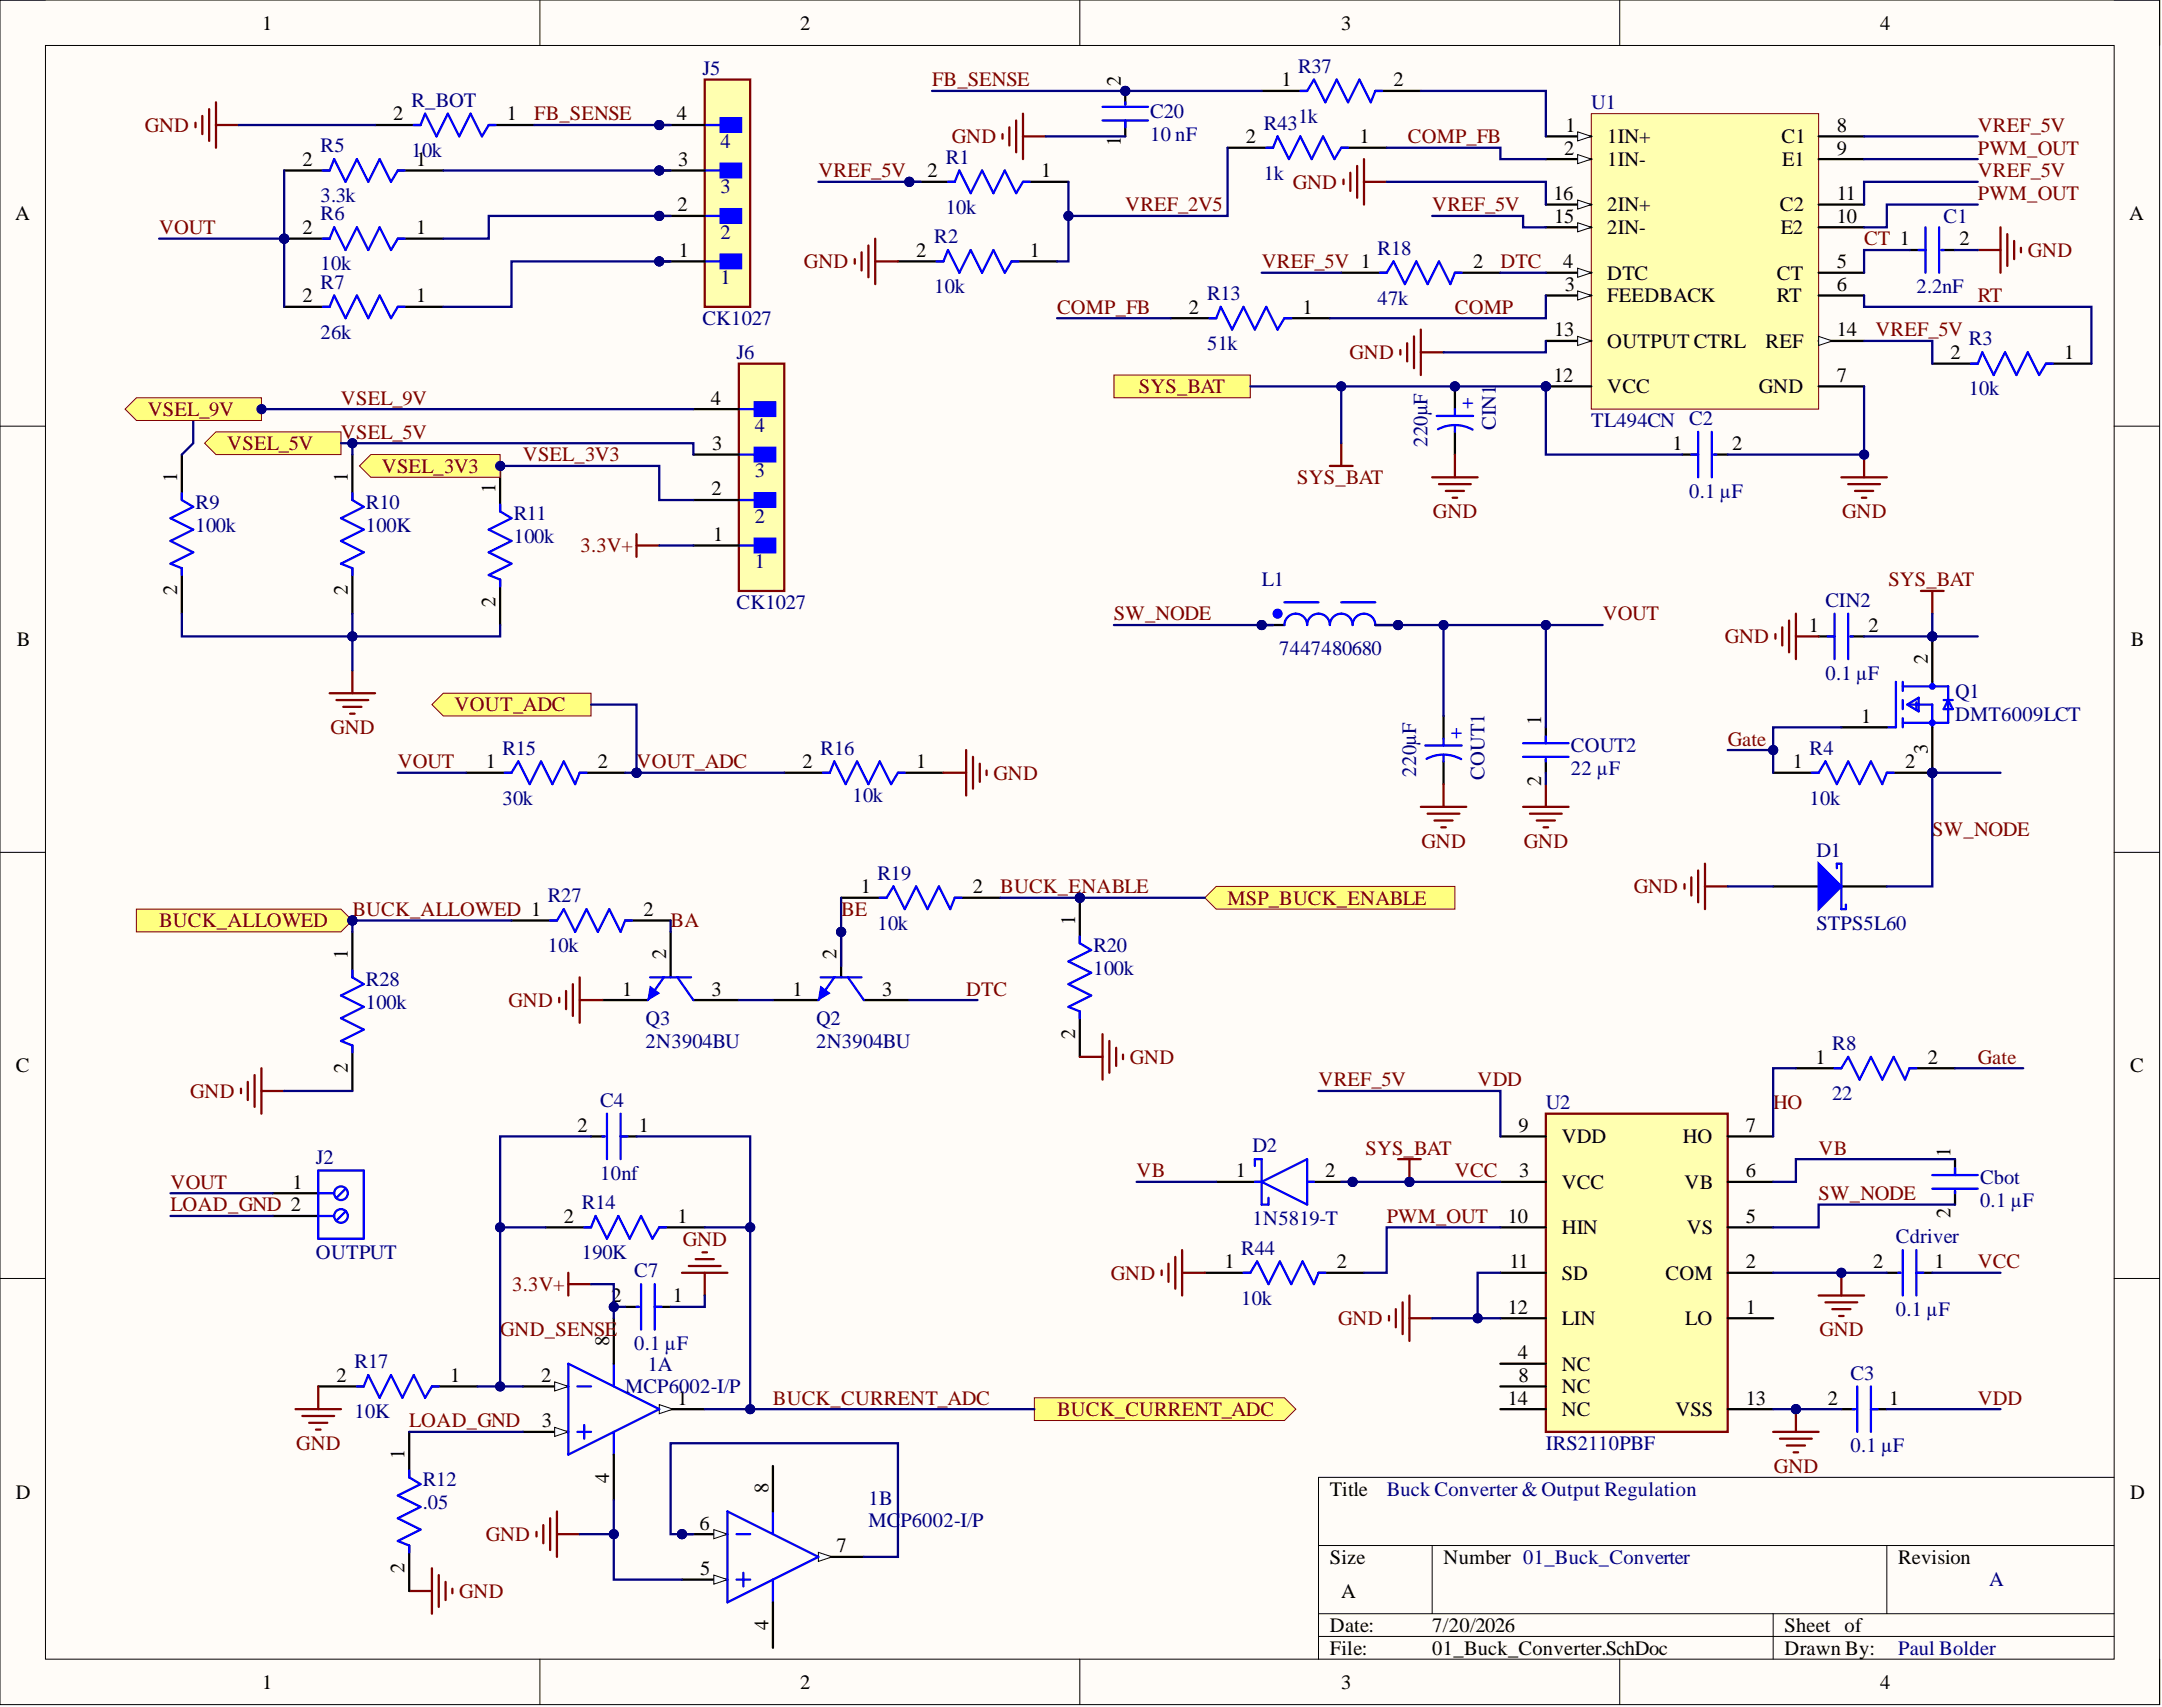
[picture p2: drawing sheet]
<svg xmlns="http://www.w3.org/2000/svg" width="241mm" height="190mm" viewBox="0 0 241 190" stroke-linecap="round" stroke-linejoin="round" font-family="sans-serif">
<defs><g id="words">
<g font-size="2.3">
<text x="29.3" y="3.3">1</text>
<text x="89.3" y="3.3">2</text>
<text x="149.7" y="3.3">3</text>
<text x="209.8" y="3.3">4</text>
<text x="125.1" y="9.6" transform="rotate(-90 125.1 9.6)">2</text>
<text x="143" y="9.6">1</text>
<text x="155.5" y="9.6">2</text>
<text x="43.9" y="13.4">2</text>
<text x="56.6" y="13.4">1</text>
<text x="75.5" y="13.4">4</text>
<text x="125.1" y="16.3" transform="rotate(-90 125.1 16.3)">1</text>
<text x="139" y="16">2</text>
<text x="151.7" y="16">1</text>
<text x="174.6" y="17.3">2</text>
<text x="174.7" y="14.7">1</text>
<text x="179.4" y="16">1IN+</text>
<text x="198.8" y="16">C1</text>
<text x="205" y="14.7">8</text>
<text x="205" y="17.3">9</text>
<text x="33.7" y="18.5">2</text>
<text x="46.4" y="18.5">1</text>
<text x="75.6" y="23.6">2</text>
<text x="75.7" y="18.5">3</text>
<text x="103.5" y="19.8">2</text>
<text x="116.2" y="19.8">1</text>
<text x="173.4" y="22.3">16</text>
<text x="179.4" y="18.5">1IN-</text>
<text x="179.4" y="23.6">2IN+</text>
<text x="198.7" y="23.6">C2</text>
<text x="198.9" y="18.5">E1</text>
<text x="205" y="22.3">11</text>
<text x="1.7" y="24.5">A</text>
<text x="33.7" y="26.1">2</text>
<text x="46.4" y="26.1">1</text>
<text x="75.8" y="28.7">1</text>
<text x="102.2" y="28.7">2</text>
<text x="114.9" y="28.7">1</text>
<text x="164.4" y="29.9">2</text>
<text x="173.5" y="24.9">15</text>
<text x="174.5" y="29.9">4</text>
<text x="179.4" y="26.1">2IN-</text>
<text x="198.7" y="26.1">E2</text>
<text x="205" y="29.9">5</text>
<text x="205" y="24.9">10</text>
<text x="218.7" y="27.4">2</text>
<text x="237.7" y="24.5">A</text>
<text x="33.7" y="33.7">2</text>
<text x="46.4" y="33.7">1</text>
<text x="132.7" y="35">2</text>
<text x="145.4" y="35">1</text>
<text x="174.6" y="32.5">3</text>
<text x="179.4" y="33.7">FEEDBACK</text>
<text x="179.4" y="31.2">DTC</text>
<text x="198.3" y="31.2">CT</text>
<text x="198.3" y="33.7">RT</text>
<text x="205" y="32.5">6</text>
<text x="173.5" y="37.5">13</text>
<text x="179.4" y="38.8">OUTPUT CTRL</text>
<text x="197.1" y="38.8">REF</text>
<text x="205" y="37.5">14</text>
<text x="217.7" y="40.1">2</text>
<text x="230.4" y="40.1">1</text>
<text x="79.3" y="45.2">4</text>
<text x="173.4" y="42.6">12</text>
<text x="179.4" y="43.9">VCC</text>
<text x="196.3" y="43.9">GND</text>
<text x="205" y="42.6">7</text>
<text x="19.8" y="53.8" transform="rotate(-90 19.8 53.8)">1</text>
<text x="38.8" y="53.8" transform="rotate(-90 38.8 53.8)">1</text>
<text x="79.5" y="50.2">3</text>
<text x="186.7" y="50.2">1</text>
<text x="193.3" y="50.2">2</text>
<text x="55.3" y="55" transform="rotate(-90 55.3 55)">1</text>
<text x="79.4" y="55.3">2</text>
<text x="79.6" y="60.4">1</text>
<text x="19.8" y="66.5" transform="rotate(-90 19.8 66.5)">2</text>
<text x="38.8" y="66.5" transform="rotate(-90 38.8 66.5)">2</text>
<text x="55.3" y="67.7" transform="rotate(-90 55.3 67.7)">2</text>
<text x="201.9" y="70.5">1</text>
<text x="208.6" y="70.5">2</text>
<text x="1.9" y="72.1">B</text>
<text x="215.2" y="74.1" transform="rotate(-90 215.2 74.1)">2</text>
<text x="237.8" y="72.1">B</text>
<text x="172" y="80.9" transform="rotate(-90 172 80.9)">1</text>
<text x="207.7" y="80.7">1</text>
<text x="54.2" y="85.7">1</text>
<text x="66.7" y="85.7">2</text>
<text x="89.6" y="85.7">2</text>
<text x="102.2" y="85.7">1</text>
<text x="172" y="87.8" transform="rotate(-90 172 87.8)">2</text>
<text x="200.1" y="85.7">1</text>
<text x="212.6" y="85.7">2</text>
<text x="215.2" y="84.1" transform="rotate(-90 215.2 84.1)">3</text>
<text x="96.1" y="99.7">1</text>
<text x="108.6" y="99.7">2</text>
<text x="38.8" y="107" transform="rotate(-90 38.8 107)">1</text>
<text x="71.8" y="102.2">2</text>
<text x="74.3" y="107" transform="rotate(-90 74.3 107)">2</text>
<text x="93.4" y="107" transform="rotate(-90 93.4 107)">2</text>
<text x="120" y="103.2" transform="rotate(-90 120 103.2)">1</text>
<text x="69.4" y="111.1">1</text>
<text x="79.4" y="111.1">3</text>
<text x="88.5" y="111.1">1</text>
<text x="98.4" y="111.1">3</text>
<text x="1.8" y="119.6">C</text>
<text x="38.8" y="119.7" transform="rotate(-90 38.8 119.7)">2</text>
<text x="120" y="115.9" transform="rotate(-90 120 115.9)">2</text>
<text x="202.6" y="118.7">1</text>
<text x="215.2" y="118.7">2</text>
<text x="237.7" y="119.6">C</text>
<text x="64.4" y="126.3">2</text>
<text x="71.3" y="126.3">1</text>
<text x="137.9" y="131.4">1</text>
<text x="147.9" y="131.4">2</text>
<text x="169.5" y="126.3">9</text>
<text x="169.6" y="131.4">3</text>
<text x="174.3" y="127.6">VDD</text>
<text x="187.8" y="127.6">HO</text>
<text x="194.9" y="126.3">7</text>
<text x="194.9" y="131.4">6</text>
<text x="217.7" y="129.1" transform="rotate(-90 217.7 129.1)">1</text>
<text x="32.6" y="132.7">1</text>
<text x="62.9" y="136.5">2</text>
<text x="75.6" y="136.5">1</text>
<text x="168.3" y="136.5">10</text>
<text x="174.3" y="137.7">HIN</text>
<text x="174.3" y="132.7">VCC</text>
<text x="188" y="132.7">VB</text>
<text x="188.3" y="137.7">VS</text>
<text x="194.9" y="136.5">5</text>
<text x="217.7" y="136" transform="rotate(-90 217.7 136)">2</text>
<text x="136.7" y="141.5">1</text>
<text x="149.2" y="141.5">2</text>
<text x="168.5" y="141.5">11</text>
<text x="174.3" y="142.8">SD</text>
<text x="185.9" y="142.8">COM</text>
<text x="194.9" y="141.5">2</text>
<text x="209.1" y="141.5">2</text>
<text x="215.9" y="141.5">1</text>
<text x="68.3" y="145.3">2</text>
<text x="75.1" y="145.3">1</text>
<text x="168.3" y="146.6">12</text>
<text x="174.3" y="147.9">LIN</text>
<text x="188.1" y="147.9">LO</text>
<text x="194.9" y="146.6">1</text>
<text x="37.6" y="154.2">2</text>
<text x="50.2" y="154.2">1</text>
<text x="60.4" y="154.2">2</text>
<text x="68" y="150.2" transform="rotate(-90 68 150.2)">8</text>
<text x="169.4" y="151.7">4</text>
<text x="169.5" y="154.2">8</text>
<text x="174.3" y="152.9">NC</text>
<text x="174.3" y="155.5">NC</text>
<text x="60.5" y="159.3">3</text>
<text x="75.6" y="156.8">1</text>
<text x="168.3" y="156.8">14</text>
<text x="174.3" y="158">NC</text>
<text x="187" y="158">VSS</text>
<text x="194.9" y="156.8">13</text>
<text x="204" y="156.8">2</text>
<text x="210.8" y="156.8">1</text>
<text x="1.8" y="167.2">D</text>
<text x="45.2" y="162.8" transform="rotate(-90 45.2 162.8)">1</text>
<text x="68" y="165.5" transform="rotate(-90 68 165.5)">4</text>
<text x="85.8" y="166.6" transform="rotate(-90 85.8 166.6)">8</text>
<text x="148.4" y="166.9">Title</text>
<text x="237.7" y="167.2">D</text>
<text x="78.1" y="170.7">6</text>
<text x="93.4" y="173.2">7</text>
<text x="45.2" y="175.5" transform="rotate(-90 45.2 175.5)">2</text>
<text x="78.1" y="175.8">5</text>
<text x="148.4" y="174.5">Size</text>
<text x="149.7" y="178.3">A</text>
<text x="161.1" y="174.5">Number 01_Buck_Converter</text>
<text x="211.9" y="174.5">Revision</text>
<text x="85.8" y="181.9" transform="rotate(-90 85.8 181.9)">4</text>
<text x="148.4" y="182.1">Date:</text>
<text x="148.4" y="184.7">File:</text>
<text x="159.8" y="182.1">7/20/2026</text>
<text x="159.8" y="184.7">01_Buck_Converter.SchDoc</text>
<text x="199.2" y="182.1">Sheet of</text>
<text x="199.2" y="184.7">Drawn By:</text>
<text x="29.3" y="188.5">1</text>
<text x="89.3" y="188.5">2</text>
<text x="149.7" y="188.5">3</text>
<text x="209.8" y="188.5">4</text>
</g>
<g font-size="2.3" fill="#000080">
<text x="45.9" y="11.9">R_BOT</text>
<text x="78.4" y="8.4">J5</text>
<text x="144.9" y="8.1">R37</text>
<text x="35.8" y="17">R5</text>
<text x="45.9" y="17.5">10k</text>
<text x="80.4" y="16.5">4</text>
<text x="128.4" y="13.2">C20</text>
<text x="128.4" y="15.7">10 nF</text>
<text x="141.1" y="14.5">R43</text>
<text x="144.9" y="13.7">1k</text>
<text x="177.6" y="12.2">U1</text>
<text x="35.8" y="22.6">3.3k</text>
<text x="80.4" y="21.6">3</text>
<text x="105.5" y="18.3">R1</text>
<text x="105.5" y="23.8">10k</text>
<text x="141.1" y="20">1k</text>
<text x="35.8" y="24.6">R6</text>
<text x="80.4" y="26.6">2</text>
<text x="104.3" y="27.1">R2</text>
<text x="153.8" y="28.4">R18</text>
<text x="216.9" y="24.9">C1</text>
<text x="35.8" y="30.2">10k</text>
<text x="35.8" y="32.2">R7</text>
<text x="80.4" y="31.7">1</text>
<text x="104.3" y="32.7">10k</text>
<text x="134.7" y="33.5">R13</text>
<text x="153.8" y="34">47k</text>
<text x="213.9" y="32.7">2.2nF</text>
<text x="35.8" y="37.8">26k</text>
<text x="78.4" y="36.3">CK1027</text>
<text x="82.2" y="40.1">J6</text>
<text x="134.7" y="39.1">51k</text>
<text x="219.7" y="38.6">R3</text>
<text x="166.9" y="47.9" transform="rotate(-90 166.9 47.9)">CIN1</text>
<text x="177.6" y="47.7">TL494CN C2</text>
<text x="219.7" y="44.1">10k</text>
<text x="84.2" y="53.3">3</text>
<text x="84.2" y="48.2">4</text>
<text x="159.3" y="49.9" transform="rotate(-90 159.3 49.9)">220µF</text>
<text x="21.8" y="56.8">R9</text>
<text x="21.8" y="59.4">100k</text>
<text x="40.8" y="56.8">R10</text>
<text x="40.8" y="59.4">100K</text>
<text x="57.3" y="58.1">R11</text>
<text x="84.2" y="58.3">2</text>
<text x="188.5" y="55.6">0.1 µF</text>
<text x="57.3" y="60.6">100k</text>
<text x="84.2" y="63.4">1</text>
<text x="140.8" y="65.4">L1</text>
<text x="82.2" y="68">CK1027</text>
<text x="203.7" y="67.7">CIN2</text>
<text x="142.8" y="73.1">7447480680</text>
<text x="203.7" y="75.8">0.1 µF</text>
<text x="218.2" y="77.9">Q1</text>
<text x="175.3" y="84">COUT2</text>
<text x="218.2" y="80.4">DMT6009LCT</text>
<text x="56.1" y="84.2">R15</text>
<text x="56.1" y="89.8">30k</text>
<text x="91.6" y="84.2">R16</text>
<text x="95.1" y="89.5">10k</text>
<text x="158.1" y="86.7" transform="rotate(-90 158.1 86.7)">220µF</text>
<text x="165.7" y="87" transform="rotate(-90 165.7 87)">COUT1</text>
<text x="175.3" y="86.5">22 µF</text>
<text x="202" y="84.2">R4</text>
<text x="202" y="89.8">10k</text>
<text x="202.7" y="95.6">D1</text>
<text x="61.1" y="100.7">R27</text>
<text x="97.9" y="98.2">R19</text>
<text x="61.1" y="106.3">10k</text>
<text x="97.9" y="103.7">10k</text>
<text x="122" y="106.3">R20</text>
<text x="202.7" y="103.7">STPS5L60</text>
<text x="40.8" y="110.1">R28</text>
<text x="40.8" y="112.6">100k</text>
<text x="122" y="108.8">100k</text>
<text x="72.1" y="114.4">Q3</text>
<text x="72.1" y="116.9">2N3904BU</text>
<text x="91.1" y="114.4">Q2</text>
<text x="91.1" y="116.9">2N3904BU</text>
<text x="204.5" y="117.2">R8</text>
<text x="67" y="123.5">C4</text>
<text x="172.5" y="123.8">U2</text>
<text x="204.5" y="122.8">22</text>
<text x="35.3" y="129.9">J2</text>
<text x="67" y="131.6">10nf</text>
<text x="139.8" y="128.6">D2</text>
<text x="65" y="134.9">R14</text>
<text x="139.8" y="136.7">1N5819-T</text>
<text x="221" y="132.2">Cbot</text>
<text x="221" y="134.7">0.1 µF</text>
<text x="35.3" y="140.5">OUTPUT</text>
<text x="65" y="140.5">190K</text>
<text x="70.8" y="142.5">C7</text>
<text x="138.5" y="140">R44</text>
<text x="211.6" y="138.7">Cdriver</text>
<text x="138.5" y="145.6">10k</text>
<text x="211.6" y="146.9">0.1 µF</text>
<text x="39.6" y="152.7">R17</text>
<text x="69.8" y="155.5">MCP6002-I/P</text>
<text x="70.8" y="150.7">0.1 µF</text>
<text x="72.3" y="152.9">1A</text>
<text x="206.5" y="154">C3</text>
<text x="39.6" y="158.3">10K</text>
<text x="172.5" y="161.8">IRS2110PBF</text>
<text x="47.2" y="165.9">R12</text>
<text x="96.9" y="167.9">1B</text>
<text x="154.8" y="166.9">Buck Converter &amp; Output Regulation</text>
<text x="206.5" y="162.1">0.1 µF</text>
<text x="47.2" y="168.4">.05</text>
<text x="96.9" y="170.5">MCP6002-I/P</text>
<text x="222" y="177">A</text>
<text x="211.9" y="184.7">Paul Bolder</text>
</g>
<g font-size="2.3" fill="#800000">
<text x="104" y="9.6">FB_SENSE</text>
<text x="16.2" y="14.7">GND</text>
<text x="59.6" y="13.4">FB_SENSE</text>
<text x="106.2" y="16">GND</text>
<text x="157.1" y="16">COMP_FB</text>
<text x="220.7" y="14.7">VREF_5V</text>
<text x="220.7" y="17.3">PWM_OUT</text>
<text x="91.3" y="19.8">VREF_5V</text>
<text x="125.6" y="23.6">VREF_2V5</text>
<text x="144.3" y="21.1">GND</text>
<text x="159.8" y="23.6">VREF_5V</text>
<text x="220.7" y="19.8">VREF_5V</text>
<text x="220.7" y="22.3">PWM_OUT</text>
<text x="17.8" y="26.1">VOUT</text>
<text x="89.7" y="29.9">GND</text>
<text x="140.8" y="29.9">VREF_5V 1</text>
<text x="167.5" y="29.9">DTC</text>
<text x="208.1" y="27.4">CT 1</text>
<text x="226.3" y="28.7">GND</text>
<text x="118" y="35">COMP_FB</text>
<text x="162.4" y="35">COMP</text>
<text x="220.7" y="33.7">RT</text>
<text x="150.6" y="40.1">GND</text>
<text x="209.3" y="37.5">VREF_5V</text>
<text x="16.5" y="46.4">VSEL_9V</text>
<text x="38.1" y="45.2">VSEL_9V</text>
<text x="127.1" y="43.9">SYS_BAT</text>
<text x="25.4" y="50.2">VSEL_5V</text>
<text x="38.1" y="49">VSEL_5V</text>
<text x="42.6" y="52.8">VSEL_3V3</text>
<text x="58.4" y="51.5">VSEL_3V3</text>
<text x="144.8" y="54">SYS_BAT</text>
<text x="159.9" y="57.8">GND</text>
<text x="205.6" y="57.8">GND</text>
<text x="64.8" y="61.6">3.3V+</text>
<text x="210.8" y="65.4">SYS_BAT</text>
<text x="124.3" y="69.2">SW_NODE</text>
<text x="178.9" y="69.2">VOUT</text>
<text x="192.5" y="71.8">GND</text>
<text x="36.9" y="81.9">GND</text>
<text x="50.7" y="79.4">VOUT_ADC</text>
<text x="192.8" y="83.2">Gate</text>
<text x="44.4" y="85.7">VOUT</text>
<text x="71" y="85.7">VOUT_ADC</text>
<text x="110.9" y="87">GND</text>
<text x="158.7" y="94.6">GND</text>
<text x="170.1" y="94.6">GND</text>
<text x="215.7" y="93.3">SW_NODE</text>
<text x="111.6" y="99.7">BUCK_ENABLE</text>
<text x="137" y="101">MSP_BUCK_ENABLE</text>
<text x="182.3" y="99.7">GND</text>
<text x="17.8" y="103.5">BUCK_ALLOWED</text>
<text x="39.3" y="102.2">BUCK_ALLOWED 1</text>
<text x="74.8" y="103.5">BA</text>
<text x="93.9" y="102.2">BE</text>
<text x="56.7" y="112.4">GND</text>
<text x="107.8" y="111.1">DTC</text>
<text x="126.1" y="118.7">GND</text>
<text x="220.7" y="118.7">Gate</text>
<text x="21.2" y="122.5">GND</text>
<text x="147.2" y="121.2">VREF_5V</text>
<text x="164.9" y="121.2">VDD</text>
<text x="197.9" y="123.8">HO</text>
<text x="126.9" y="131.4">VB</text>
<text x="152.4" y="128.9">SYS_BAT</text>
<text x="162.4" y="131.4">VCC</text>
<text x="203" y="128.9">VB</text>
<text x="19" y="132.7">VOUT</text>
<text x="19" y="135.2">LOAD_GND 2</text>
<text x="154.8" y="136.5">PWM_OUT</text>
<text x="203" y="133.9">SW_NODE</text>
<text x="76.2" y="139">GND</text>
<text x="124" y="142.8">GND</text>
<text x="220.7" y="141.5">VCC</text>
<text x="55.8" y="149.1">GND_SENSE</text>
<text x="57.2" y="144.1">3.3V+</text>
<text x="149.4" y="147.9">GND</text>
<text x="203.1" y="149.1">GND</text>
<text x="33.1" y="161.8">GND</text>
<text x="45.7" y="159.3">LOAD_GND</text>
<text x="86.3" y="156.8">BUCK_CURRENT_ADC</text>
<text x="118" y="158">BUCK_CURRENT_ADC</text>
<text x="220.7" y="156.8">VDD</text>
<text x="198" y="164.4">GND</text>
<text x="54.2" y="172">GND</text>
<text x="51.3" y="178.3">GND</text>
</g>
<g font-size="2.3" fill="#00f">
<text x="164.4" y="45.7" transform="rotate(-90 164.4 45.7)">+</text>
<text x="163.1" y="82.4" transform="rotate(-90 163.1 82.4)">+</text>
</g>
</g></defs>
<path d="M0 0h241v190.2h-241z" fill-rule="evenodd" fill="#fffcf8"/>
<path d="M0 0h241v190.2h-241z" fill="none" stroke="#000" stroke-width=".11"/>
<path d="M5.1 5.1h230.9v180.1h-230.9z" fill-rule="evenodd" fill="#fffcf8"/>
<g fill="none" stroke="#000" stroke-width=".11">
<path d="M0 0h5.1M5.1 5.1h230.9v180.1h-230.9zM60.3 0v5.1M120.5 0v5.1M180.8 0v5.1M236 0h5v5.1M0 47.6h5.1M236 47.6h5M0 95.1h5.1M236 95.1h5M0 142.7h5.1M236 142.7h5"/>
<path d="M147.2 172.5h88.8M159.8 172.5v7.6M210.6 172.5v7.6M236 164.9h-88.8v20.3M60.3 185.2v5M120.5 185.2v5M147.2 180.1h88.8M147.2 182.6h88.8M180.8 185.2v5M197.9 180.1v5.1M241 185.2v5"/>
</g>
<circle cx="172.5" cy="43.1" r=".51" fill="#000080"/>
<circle cx="172.5" cy="43.1" r=".51" fill="none" stroke="#000080" stroke-width=".11"/>
<path d="M177.6 12.7h25.4v33h-25.4z" fill-rule="evenodd" fill="#ffffb0"/>
<path d="M177.6 12.7h25.4v33h-25.4z" fill="none" stroke="#800000" stroke-width=".11"/>
<path d="M172.5 15.2h5.1" fill="none" stroke="#000" stroke-width=".25"/>
<path d="M176.1 14.7l1.5 .5-1.5 .5z" fill="#f8fcff"/>
<path d="M176.1 14.7l1.5 .5-1.5 .5z" fill="none" stroke="#000" stroke-width=".11"/>
<path d="M172.5 17.8h5.1" fill="none" stroke="#000" stroke-width=".25"/>
<path d="M176.1 17.3l1.5 .5-1.5 .5z" fill="#f8fcff"/>
<path d="M176.1 17.3l1.5 .5-1.5 .5z" fill="none" stroke="#000" stroke-width=".11"/>
<path d="M172.5 33h5.1" fill="none" stroke="#000" stroke-width=".25"/>
<path d="M176.1 32.5l1.5 .5-1.5 .5z" fill="#f8fcff"/>
<path d="M176.1 32.5l1.5 .5-1.5 .5z" fill="none" stroke="#000" stroke-width=".11"/>
<path d="M172.5 30.4h5.1" fill="none" stroke="#000" stroke-width=".25"/>
<path d="M176.1 29.9l1.5 .5-1.5 .5z" fill="#f8fcff"/>
<path d="M176.1 29.9l1.5 .5-1.5 .5z" fill="none" stroke="#000" stroke-width=".11"/>
<path d="M203 15.2h5.1M203 17.8h5.1M203 30.4h5.1M203 33h5.1M203 25.4h5.1M203 22.8h5.1M172.5 43.1h5.1M203 43.1h5.1" fill="none" stroke="#000" stroke-width=".25"/>
<circle cx="172.5" cy="43.1" r=".51" fill="#000080"/>
<circle cx="172.5" cy="43.1" r=".51" fill="none" stroke="#000080" stroke-width=".11"/>
<path d="M172.5 38h5.1" fill="none" stroke="#000" stroke-width=".25"/>
<path d="M176.1 37.5l1.5 .5-1.5 .6z" fill="#f8fcff"/>
<path d="M176.1 37.5l1.5 .5-1.5 .6z" fill="none" stroke="#000" stroke-width=".11"/>
<path d="M203 38h5.1" fill="none" stroke="#000" stroke-width=".25"/>
<path d="M203 37.5l1.5 .5-1.5 .6z" fill="#f8fcff"/>
<path d="M203 37.5l1.5 .5-1.5 .6z" fill="none" stroke="#000" stroke-width=".11"/>
<path d="M172.5 25.4h5.1" fill="none" stroke="#000" stroke-width=".25"/>
<path d="M176.1 24.9l1.5 .5-1.5 .5z" fill="#f8fcff"/>
<path d="M176.1 24.9l1.5 .5-1.5 .5z" fill="none" stroke="#000" stroke-width=".11"/>
<path d="M172.5 22.8h5.1" fill="none" stroke="#000" stroke-width=".25"/>
<path d="M176.1 22.3l1.5 .5-1.5 .5z" fill="#f8fcff"/>
<path d="M176.1 22.3l1.5 .5-1.5 .5z" fill="none" stroke="#000" stroke-width=".11"/>
<path d="M213.1 27.9h1.8M216.7 27.9h1.5M187.8 50.7h1.7M191.3 50.7h1.5M215.7 40.6h5M228.3 40.6h5.1" fill="none" stroke="#000" stroke-width=".25"/>
<path d="M214.1 27.9h.8M214.9 25.4v5M216.4 25.4v5M216.7 27.9h.2M188.8 50.7h.7M189.5 48.2v5.1M191.1 48.2v5.1M191.3 50.7h.3M220 40.6h.7l.5-1.3 1.3 2.6 1.3-2.6 1.3 2.6 1.2-2.6 1.3 2.6 .7-1.3h.8" fill="none" stroke="#00f" stroke-width=".25"/>
<path d="M148.4 52h2.6M149.7 49.5v2.5M205.5 53.3h5.1M206.3 54h3.5M207 54.8h2.1M207.8 55.6h.5M208.1 50.7v2.6" fill="none" stroke="#800000" stroke-width=".25"/>
<circle cx="208.1" cy="50.7" r=".51" fill="#000080"/>
<circle cx="208.1" cy="50.7" r=".51" fill="none" stroke="#000080" stroke-width=".11"/>
<g fill="none" stroke="#800000" stroke-width=".25">
<path d="M150.7 19.3v2M151.5 18.5v3.6M152.2 17.8v5M149.9 20v.5M152.2 20.3h2.6M156.3 39.1v.5M157.1 38.3v2M157.8 37.5v3.6M158.6 36.8v5.1M158.6 39.3h2.5M220.7 27.9h2.6M223.3 25.4v5"/>
<path d="M224 26.1v3.6M224.8 26.9v2M225.6 27.6v.6"/>
</g>
<path d="M161.1 79.9v2.5M161.1 85v2.5M172.5 81.2v1.7M172.5 84.7v1.5" fill="none" stroke="#000" stroke-width=".25"/>
<path d="M159.1 83.2h4M159.2 84.7a4.1 4.1 0 0 1 3.9 0M161.1 82.4v.8M161.1 84.2v.8M170 82.9h5.1M170 84.5h5.1M172.5 82.2v.7M172.5 84.7v.3" fill="none" stroke="#00f" stroke-width=".25"/>
<circle cx="162.4" cy="43.1" r=".51" fill="#000080"/>
<circle cx="162.4" cy="43.1" r=".51" fill="none" stroke="#000080" stroke-width=".11"/>
<path d="M162.4 43.1v2.6" fill="none" stroke="#000" stroke-width=".25"/>
<circle cx="162.4" cy="43.1" r=".51" fill="#000080"/>
<circle cx="162.4" cy="43.1" r=".51" fill="none" stroke="#000080" stroke-width=".11"/>
<path d="M162.4 48.2v2.5M203 71h1.8M206.5 71h1.6" fill="none" stroke="#000" stroke-width=".25"/>
<path d="M160.4 46.4h4M160.5 47.9a4.1 4.1 0 0 1 3.9 0M162.4 45.7v.7M162.4 47.4v.8M204 71h.8M204.8 68.5v5.1M206.3 68.5v5.1M206.5 71h.3" fill="none" stroke="#00f" stroke-width=".25"/>
<path d="M172.5 124.3h20.3v35.5h-20.3z" fill-rule="evenodd" fill="#ffffb0"/>
<path d="M172.5 124.3h20.3v35.5h-20.3z" fill="none" stroke="#800000" stroke-width=".25"/>
<g fill="none" stroke="#000" stroke-width=".25">
<path d="M200.4 119.2h5.1M213.1 119.2h5.1M167.5 126.8h5M167.5 137h5M167.5 131.9h5M192.8 126.8h5.1M192.8 137h5.1M192.8 131.9h5.1M218.2 129.4v1.7M218.2 132.9v1.5M167.5 152.2h5M167.5 142h5"/>
<path d="M167.5 147.1h5M167.5 157.3h5M167.5 154.7h5M192.8 142h5.1M192.8 147.1h5.1M192.8 157.3h5.1M210.6 142h1.5M213.9 142h1.8"/>
</g>
<path d="M204.8 119.2h.7l.8-1.3 1.2 2.6 1.3-2.6 1.3 2.6 1.2-2.6 1.3 2.6 .5-1.3h.8M212.4 139.5v5.1M213.9 139.5v5.1M215.7 131.1h5M215.7 132.7h5M218.2 130.4v.7M218.2 132.9v.3M211.9 142h.2M213.9 142h.7" fill="none" stroke="#00f" stroke-width=".25"/>
<circle cx="215.7" cy="86.2" r=".51" fill="#000080"/>
<circle cx="215.7" cy="86.2" r=".51" fill="none" stroke="#000080" stroke-width=".11"/>
<path d="M197.9 86.2h5.1M210.6 86.2h5.1" fill="none" stroke="#000" stroke-width=".25"/>
<circle cx="215.7" cy="86.2" r=".51" fill="#000080"/>
<circle cx="215.7" cy="86.2" r=".51" fill="none" stroke="#000080" stroke-width=".11"/>
<path d="M202.2 86.2h.8l.7-1.2 1.3 2.5 1.3-2.5 1.2 2.5 1.3-2.5 1.3 2.5 .5-1.3h.7" fill="none" stroke="#00f" stroke-width=".25"/>
<path d="M197.9 159.8h5.1M200.4 157.3v2.5M198.7 160.6h3.5M199.4 161.3h2.1M200.2 162.1h.5" fill="none" stroke="#800000" stroke-width=".25"/>
<circle cx="200.4" cy="157.3" r=".51" fill="#000080"/>
<circle cx="200.4" cy="157.3" r=".51" fill="none" stroke="#000080" stroke-width=".11"/>
<path d="M203 144.6h5.1M203.7 145.3h3.6M204.5 146.1h2M205.3 146.9h.5M205.5 142v2.6" fill="none" stroke="#800000" stroke-width=".25"/>
<circle cx="205.5" cy="142" r=".51" fill="#000080"/>
<circle cx="205.5" cy="142" r=".51" fill="none" stroke="#000080" stroke-width=".11"/>
<g fill="none" stroke="#800000" stroke-width=".25">
<path d="M159.8 53.3h5.1M160.6 54h3.6M161.4 54.8h2M162.1 55.6h.5M162.4 50.7v2.6M198.2 70.8v.5M198.9 70v2M199.7 69.2v3.6M200.4 68.5v5.1M200.4 71h2.6M214.4 65.9h2.5M215.7 65.9v2.6"/>
<path d="M158.6 90h5M159.3 90.8h3.6M160.1 91.6h2M160.9 92.3h.5M161.1 87.5v2.5M188 98.7v.5M188.8 97.9v2M189.5 97.1v3.6M190.3 96.4v5.1M190.3 98.9h2.5M155 146.9v.5M155.8 146.1v2"/>
<path d="M156.5 145.3v3.6M157.3 144.6v5.1M157.3 147.1h2.5"/>
</g>
<path d="M41.9 14h5M54.5 14h5.1" fill="none" stroke="#000" stroke-width=".25"/>
<path d="M46.2 14h.7l.5-1.3 1.3 2.5 1.3-2.5 1.3 2.5 1.2-2.5 1.3 2.5 .7-1.2h.8" fill="none" stroke="#00f" stroke-width=".25"/>
<circle cx="101.5" cy="20.3" r=".51" fill="#000080"/>
<circle cx="101.5" cy="20.3" r=".51" fill="none" stroke="#000080" stroke-width=".11"/>
<path d="M101.5 20.3h5.1M114.2 20.3h5" fill="none" stroke="#000" stroke-width=".25"/>
<circle cx="101.5" cy="20.3" r=".51" fill="#000080"/>
<circle cx="101.5" cy="20.3" r=".51" fill="none" stroke="#000080" stroke-width=".11"/>
<path d="M36 19h.8l.5-1.2 1.3 2.5 1.2-2.5 1.3 2.5 1.3-2.5 1.2 2.5 .8-1.3h.8M104.5 29.2h.8l.5-1.3 1.3 2.5 1.2-2.5 1.3 2.5 1.3-2.5 1.2 2.5 .8-1.2h.8M105.8 20.3h.8l.5-1.3 1.2 2.6 1.3-2.6 1.3 2.6 1.2-2.6 1.3 2.6 .8-1.3h.7" fill="none" stroke="#00f" stroke-width=".25"/>
<path d="M31.7 19h5.1M44.4 19h5.1M100.2 29.2h5.1M112.9 29.2h5.1" fill="none" stroke="#000" stroke-width=".25"/>
<path d="M95.4 28.9v.5M96.2 28.2v2M96.9 27.4v3.5M97.7 26.6v5.1M97.7 29.2h2.5" fill="none" stroke="#800000" stroke-width=".25"/>
<circle cx="31.7" cy="26.6" r=".51" fill="#000080"/>
<circle cx="31.7" cy="26.6" r=".51" fill="none" stroke="#000080" stroke-width=".11"/>
<path d="M31.7 26.6h5.1M44.4 26.6h5.1" fill="none" stroke="#000" stroke-width=".25"/>
<circle cx="31.7" cy="26.6" r=".51" fill="#000080"/>
<circle cx="31.7" cy="26.6" r=".51" fill="none" stroke="#000080" stroke-width=".11"/>
<path d="M36 26.6h.8l.5-1.2 1.3 2.5 1.2-2.5 1.3 2.5 1.3-2.5 1.2 2.5 .8-1.3h.8M36 34.2h.8l.5-1.2 1.3 2.5 1.2-2.5 1.3 2.5 1.3-2.5 1.2 2.5 .8-1.3h.8" fill="none" stroke="#00f" stroke-width=".25"/>
<path d="M31.7 34.2h5.1M44.4 34.2h5.1" fill="none" stroke="#000" stroke-width=".25"/>
<path d="M156 129.4h2.6M157.3 129.4v2.5" fill="none" stroke="#800000" stroke-width=".25"/>
<circle cx="157.3" cy="131.9" r=".51" fill="#000080"/>
<circle cx="157.3" cy="131.9" r=".51" fill="none" stroke="#000080" stroke-width=".11"/>
<path d="M20.3 50.7v5.1M39.3 50.7v5.1M20.3 63.4v5.1M39.3 63.4v5.1M205.5 157.3h1.5M208.8 157.3h1.8" fill="none" stroke="#000" stroke-width=".25"/>
<path d="M20.3 55v.8l1.3 .8-2.6 1.2 2.6 1.3-2.6 1.3 2.6 1.2-2.6 1.3 1.3 .5v.8M39.3 55v.8l1.3 .8-2.5 1.2 2.5 1.3-2.5 1.3 2.5 1.2-2.5 1.3 1.2 .5v.8M206.8 157.3h.2M207.3 154.7v5.1M208.8 154.7v5.1M208.8 157.3h.8" fill="none" stroke="#00f" stroke-width=".25"/>
<circle cx="55.8" cy="52" r=".51" fill="#000080"/>
<circle cx="55.8" cy="52" r=".51" fill="none" stroke="#000080" stroke-width=".11"/>
<path d="M55.8 52v5.1" fill="none" stroke="#000" stroke-width=".25"/>
<circle cx="55.8" cy="52" r=".51" fill="#000080"/>
<circle cx="55.8" cy="52" r=".51" fill="none" stroke="#000080" stroke-width=".11"/>
<path d="M55.8 64.7v5.1" fill="none" stroke="#000" stroke-width=".25"/>
<path d="M55.8 56.3v.8l1.3 .7-2.6 1.3 2.6 1.3-2.6 1.2 2.6 1.3-2.6 1.3 1.3 .5v.7" fill="none" stroke="#00f" stroke-width=".25"/>
<path d="M36.8 77.4h5.1M37.6 78.1h3.5M38.3 78.9h2M39.1 79.6h.5M39.3 74.8v2.6" fill="none" stroke="#800000" stroke-width=".25"/>
<circle cx="71" cy="86.2" r=".51" fill="#000080"/>
<circle cx="71" cy="86.2" r=".51" fill="none" stroke="#000080" stroke-width=".11"/>
<path d="M58.4 159.8h5" fill="none" stroke="#000" stroke-width=".25"/>
<path d="M61.9 159.3l1.5 .5-1.5 .5z" fill="#f8fcff"/>
<path d="M61.9 159.3l1.5 .5-1.5 .5z" fill="none" stroke="#000" stroke-width=".11"/>
<path d="M58.4 154.7h5" fill="none" stroke="#000" stroke-width=".25"/>
<path d="M61.9 154.2l1.5 .5-1.5 .5z" fill="#f8fcff"/>
<path d="M61.9 154.2l1.5 .5-1.5 .5z" fill="none" stroke="#000" stroke-width=".11"/>
<path d="M73.6 157.3h5.1" fill="none" stroke="#000" stroke-width=".25"/>
<path d="M73.6 156.8l1.5 .5-1.5 .5z" fill="#f8fcff"/>
<path d="M73.6 156.8l1.5 .5-1.5 .5z" fill="none" stroke="#000" stroke-width=".11"/>
<path d="M135 35.5h.7l.5-1.3 1.3 2.6 1.3-2.6 1.3 2.6 1.2-2.6 1.3 2.6 .8-1.3h.7M63.4 152.2l10.2 5.1-10.2 5zM64.4 154.7h1.6M64.4 159.8h1.6M65.2 159v1.6M68.5 152.2v2.5M68.5 159.8v2.5" fill="none" stroke="#00f" stroke-width=".25"/>
<path d="M130.7 35.5h5M143.4 35.5h5M30.4 133.2h5.1M30.4 135.7h5.1M68.5 147.1v5.1M68.5 162.3v5.1" fill="none" stroke="#000" stroke-width=".25"/>
<circle cx="38.1" cy="133.2" r=".76" fill="#fff"/>
<g fill="none" stroke="#00f" stroke-width=".25">
<path d="M38.6 132.6l-1.1 1.1"/>
<circle cx="38.1" cy="133.2" r=".76"/>
</g>
<circle cx="38.1" cy="135.7" r=".76" fill="#fff"/>
<g fill="none" stroke="#00f" stroke-width=".25">
<path d="M56.3 86.2h.8l.7-1.2 1.3 2.5 1.3-2.5 1.3 2.5 1.2-2.5 1.3 2.5 .5-1.3h.8M91.8 86.2h.8l.5-1.2 1.3 2.5 1.3-2.5 1.2 2.5 1.3-2.5 1.3 2.5 .7-1.3h.8M35.5 133.2h1.8M35.5 135.7h1.8M35.5 130.6h5.1v7.6h-5.1zM38.6 135.2l-1.1 1M65.2 137h.8l.5-1.3 1.2 2.5 1.3-2.5 1.3 2.5 1.2-2.5 1.3 2.5 .8-1.2h.7M67.2 126.8h.3M67.7 124.3v5.1M69.3 124.3v5.1M69.3 126.8h.7M39.8 154.7h.8l.5-1.2 1.3 2.5 1.2-2.5 1.3 2.5 1.3-2.5 1.2 2.5 .8-1.3h.8"/>
<circle cx="38.1" cy="135.7" r=".76"/>
</g>
<g fill="none" stroke="#800000" stroke-width=".25">
<path d="M105.3 86.2h2.5M107.8 83.7v5.1M108.6 84.5v3.5M109.4 85.2v2.1M110.1 86v.5M33 157.3h5.1M33.7 158h3.6M34.5 158.8h2M35.3 159.5h.5M35.5 154.7v2.6M63.4 142v2.6M63.4 143.3h2.6"/>
<path d="M45.7 177.6h2.5M48.2 175v5.1M49 175.8v3.5M49.7 176.5v2.1M50.5 177.3v.5"/>
</g>
<path d="M52 86.2h5.1M64.7 86.2h5.1M87.5 86.2h5.1M100.2 86.2h5.1M60.9 137h5.1M66 126.8h1.5M69.3 126.8h1.7M73.6 137h5.1M35.5 154.7h5.1M48.2 154.7h5.1" fill="none" stroke="#000" stroke-width=".25"/>
<circle cx="215.7" cy="86.2" r=".51" fill="#000080"/>
<circle cx="215.7" cy="86.2" r=".51" fill="none" stroke="#000080" stroke-width=".11"/>
<circle cx="215.7" cy="71" r=".51" fill="#000080"/>
<circle cx="215.7" cy="71" r=".51" fill="none" stroke="#000080" stroke-width=".11"/>
<g fill="none" stroke="#00f" stroke-width=".25">
<path d="M211.6 76.1v5.1h-1M212.4 76.1v1M212.4 78.1v1M212.4 76.6h5v4.1h-5M212.9 78.6l1.2-.7v1.5zM213.1 78.6h2.6v2.6M213.9 78.4v.7M215.7 76.1v.5M216.9 78.1h1M217.4 78.1l.5 1h-1zM212.4 80.2v1"/>
<circle cx="215.7" cy="76.6" r=".26"/>
<circle cx="215.7" cy="80.7" r=".26"/>
</g>
<path d="M205.5 81.2h5.1M215.7 81.2v5" fill="none" stroke="#000" stroke-width=".25"/>
<circle cx="215.7" cy="86.2" r=".51" fill="#000080"/>
<circle cx="215.7" cy="86.2" r=".51" fill="none" stroke="#000080" stroke-width=".11"/>
<path d="M215.7 71v5.1" fill="none" stroke="#000" stroke-width=".25"/>
<circle cx="215.7" cy="71" r=".51" fill="#000080"/>
<circle cx="215.7" cy="71" r=".51" fill="none" stroke="#000080" stroke-width=".11"/>
<circle cx="76.1" cy="171.2" r=".51" fill="#000080"/>
<circle cx="76.1" cy="171.2" r=".51" fill="none" stroke="#000080" stroke-width=".11"/>
<path d="M91.3 173.7h5.1" fill="none" stroke="#000" stroke-width=".25"/>
<path d="M91.3 173.2l1.6 .5-1.6 .6z" fill="#f8fcff"/>
<path d="M91.3 173.2l1.6 .5-1.6 .6z" fill="none" stroke="#000" stroke-width=".11"/>
<path d="M76.1 176.3h5.1" fill="none" stroke="#000" stroke-width=".25"/>
<path d="M79.7 175.8l1.5 .5-1.5 .5z" fill="#f8fcff"/>
<path d="M79.7 175.8l1.5 .5-1.5 .5z" fill="none" stroke="#000" stroke-width=".11"/>
<path d="M76.1 171.2h5.1" fill="none" stroke="#000" stroke-width=".25"/>
<path d="M79.7 170.7l1.5 .5-1.5 .5z" fill="#f8fcff"/>
<path d="M79.7 170.7l1.5 .5-1.5 .5z" fill="none" stroke="#000" stroke-width=".11"/>
<circle cx="76.1" cy="171.2" r=".51" fill="#000080"/>
<circle cx="76.1" cy="171.2" r=".51" fill="none" stroke="#000080" stroke-width=".11"/>
<path d="M154 30.4h.8l.7-1.2 1.3 2.5 1.3-2.5 1.2 2.5 1.3-2.5 1.3 2.5 .5-1.3h.7M81.2 168.7l10.1 5-10.1 5.1zM82.2 171.2h1.5M82.2 176.3h1.5M83 175.5v1.5M86.3 168.7v2.5M86.3 176.3v2.5" fill="none" stroke="#00f" stroke-width=".25"/>
<path d="M149.7 30.4h5.1M162.4 30.4h5.1M86.3 163.6v5.1M86.3 178.8v5.1" fill="none" stroke="#000" stroke-width=".25"/>
<circle cx="93.9" cy="104" r=".51" fill="#000080"/>
<circle cx="93.9" cy="104" r=".51" fill="none" stroke="#000080" stroke-width=".11"/>
<path d="M86.3 111.6h5M93.9 104v5.1" fill="none" stroke="#000" stroke-width=".25"/>
<circle cx="93.9" cy="104" r=".51" fill="#000080"/>
<circle cx="93.9" cy="104" r=".51" fill="none" stroke="#000080" stroke-width=".11"/>
<path d="M96.4 111.6h5.1" fill="none" stroke="#000" stroke-width=".25"/>
<path d="M91.6 109.1h4.6M93.1 109.1l-1.8 2.5M94.6 109.1l1.8 2.5" fill="none" stroke="#00f" stroke-width=".25"/>
<path d="M91.6 110.1l1 .7-1.3 .8z" fill="#00f"/>
<path d="M91.6 110.1l1 .7-1.3 .8z" fill="none" stroke="#00f" stroke-width=".11"/>
<path d="M93.9 100.2h5.1M106.6 100.2h5M69.8 145.8h1.5M73.1 145.8h1.7" fill="none" stroke="#000" stroke-width=".25"/>
<path d="M98.2 100.2h.8l.7-1.3 1.3 2.6 1.2-2.6 1.3 2.6 1.3-2.6 1.3 2.6 .5-1.3h.7M71 145.8h.3M71.5 143.3v5.1M73.1 143.3v5.1M73.1 145.8h.7" fill="none" stroke="#00f" stroke-width=".25"/>
<path d="M78.4 139.8h.5M76.1 142h5.1M76.9 141.3h3.5M77.6 140.5h2.1M78.7 142v2.6M59.9 171v.5M60.6 170.2v2M61.4 169.4v3.6M62.2 168.7v5M62.2 171.2h2.5" fill="none" stroke="#800000" stroke-width=".25"/>
<circle cx="120.5" cy="100.2" r=".51" fill="#000080"/>
<circle cx="120.5" cy="100.2" r=".51" fill="none" stroke="#000080" stroke-width=".11"/>
<path d="M120.5 100.2v5.1" fill="none" stroke="#000" stroke-width=".25"/>
<circle cx="120.5" cy="100.2" r=".51" fill="#000080"/>
<circle cx="120.5" cy="100.2" r=".51" fill="none" stroke="#000080" stroke-width=".11"/>
<path d="M120.5 112.9v5" fill="none" stroke="#000" stroke-width=".25"/>
<path d="M120.5 104.5v.8l1.3 .7-2.6 1.3 2.6 1.3-2.6 1.2 2.6 1.3-2.6 1.3 1.3 .5v.7" fill="none" stroke="#00f" stroke-width=".25"/>
<path d="M120.5 117.9h2.6M123.1 115.4v5.1M123.8 116.2v3.5M124.6 116.9v2.1M125.3 117.7v.5" fill="none" stroke="#800000" stroke-width=".25"/>
<circle cx="151" cy="131.9" r=".51" fill="#000080"/>
<circle cx="151" cy="131.9" r=".51" fill="none" stroke="#000080" stroke-width=".11"/>
<path d="M145.9 131.9h5.1" fill="none" stroke="#000" stroke-width=".25"/>
<circle cx="151" cy="131.9" r=".51" fill="#000080"/>
<circle cx="151" cy="131.9" r=".51" fill="none" stroke="#000080" stroke-width=".11"/>
<path d="M135.7 131.9h5.1" fill="none" stroke="#000" stroke-width=".25"/>
<path d="M140.1 130.1v-.7h.7v5h.8v-.7M140.1 131.9h.7M140.8 131.9l5.1-2.5v5zM145.9 131.9h.8" fill="none" stroke="#00f" stroke-width=".25"/>
<path d="M71 59.6v2.5M71 60.9h2.6" fill="none" stroke="#800000" stroke-width=".25"/>
<path d="M124.3 41.9h15.2v2.5h-15.2z" fill-rule="evenodd" fill="#ffff80"/>
<path d="M124.3 41.9h15.2v2.5h-15.2z" fill="none" stroke="#800000" stroke-width=".11"/>
<path d="M134.5 100.2l1.2-1.3h26.7v2.6h-26.7z" fill-rule="evenodd" fill="#ffff80"/>
<path d="M134.5 100.2l1.2-1.3h26.7v2.6h-26.7z" fill="none" stroke="#800000" stroke-width=".11"/>
<path d="M22.8 49.5l1.3-1.3h14v2.5h-14z" fill-rule="evenodd" fill="#ffff80"/>
<path d="M22.8 49.5l1.3-1.3h14v2.5h-14z" fill="none" stroke="#800000" stroke-width=".11"/>
<path d="M115.4 156h28l1.2 1.3-1.2 1.2h-28z" fill-rule="evenodd" fill="#ffff80"/>
<path d="M115.4 156h28l1.2 1.3-1.2 1.2h-28z" fill="none" stroke="#800000" stroke-width=".11"/>
<path d="M48.2 78.6l1.3-1.2h16.5v2.5h-16.5z" fill-rule="evenodd" fill="#ffff80"/>
<path d="M48.2 78.6l1.3-1.2h16.5v2.5h-16.5z" fill="none" stroke="#800000" stroke-width=".11"/>
<path d="M67.2 111.6h5.1M74.8 104v5.1M77.4 111.6h5.1" fill="none" stroke="#000" stroke-width=".25"/>
<path d="M72.6 109.1h4.5M74.1 109.1l-1.8 2.5M75.6 109.1l1.8 2.5" fill="none" stroke="#00f" stroke-width=".25"/>
<path d="M72.6 110.1l1 .7-1.3 .8z" fill="#00f"/>
<path d="M72.6 110.1l1 .7-1.3 .8z" fill="none" stroke="#00f" stroke-width=".11"/>
<path d="M57.1 102.7h5.1M69.8 102.7h5" fill="none" stroke="#000" stroke-width=".25"/>
<path d="M61.4 102.7h.8l.7-1.2 1.3 2.5 1.3-2.5 1.2 2.5 1.3-2.5 1.3 2.5 .5-1.3h.7" fill="none" stroke="#00f" stroke-width=".25"/>
<circle cx="39.3" cy="102.7" r=".51" fill="#000080"/>
<circle cx="39.3" cy="102.7" r=".51" fill="none" stroke="#000080" stroke-width=".11"/>
<path d="M39.3 104v5.1M39.3 116.7v5.1" fill="none" stroke="#000" stroke-width=".25"/>
<path d="M39.3 108.3v.8l1.3 .7-2.5 1.3 2.5 1.3-2.5 1.2 2.5 1.3-2.5 1.3 1.2 .5v.7" fill="none" stroke="#00f" stroke-width=".25"/>
<path d="M15.2 101.5h22.9l1.2 1.2-1.2 1.3h-22.9z" fill-rule="evenodd" fill="#ffff80"/>
<path d="M15.2 101.5h22.9l1.2 1.2-1.2 1.3h-22.9z" fill="none" stroke="#800000" stroke-width=".11"/>
<circle cx="39.3" cy="102.7" r=".51" fill="#000080"/>
<circle cx="39.3" cy="102.7" r=".51" fill="none" stroke="#000080" stroke-width=".11"/>
<g fill="none" stroke="#800000" stroke-width=".25">
<path d="M170 90h5.1M170.8 90.8h3.5M171.5 91.6h2M172.3 92.3h.5M172.5 87.5v2.5M28.4 120v3.5M29.2 119.2v5.1M62.4 111.4v.5M63.2 110.6v2M63.9 109.8v3.6M64.7 109.1v5M64.7 111.6h2.5"/>
<path d="M26.9 121.5v.5M27.7 120.7v2.1M29.2 121.8h2.5M131.9 139.5v5.1M129.7 141.8v.5M130.4 141v2.1M131.2 140.3v3.5M131.9 142h2.6"/>
</g>
<path d="M137 16.5h5.1M149.7 16.5h5.1M134.5 142h5M147.2 142h5" fill="none" stroke="#000" stroke-width=".25"/>
<path d="M141.3 16.5h.8l.5-1.3 1.3 2.6 1.2-2.6 1.3 2.6 1.3-2.6 1.2 2.6 .8-1.3h.8M138.8 142h.7l.8-1.2 1.3 2.5 1.2-2.5 1.3 2.5 1.3-2.5 1.3 2.5 .5-1.3h.7" fill="none" stroke="#00f" stroke-width=".25"/>
<circle cx="140.8" cy="69.8" r=".51" fill="#000080"/>
<circle cx="140.8" cy="69.8" r=".51" fill="none" stroke="#000080" stroke-width=".11"/>
<circle cx="156" cy="69.8" r=".51" fill="#000080"/>
<circle cx="156" cy="69.8" r=".51" fill="none" stroke="#000080" stroke-width=".11"/>
<path d="M140.8 69.8h2.6" fill="none" stroke="#000" stroke-width=".25"/>
<circle cx="140.8" cy="69.8" r=".51" fill="#000080"/>
<circle cx="140.8" cy="69.8" r=".51" fill="none" stroke="#000080" stroke-width=".11"/>
<path d="M153.5 69.8h2.5" fill="none" stroke="#000" stroke-width=".25"/>
<circle cx="156" cy="69.8" r=".51" fill="#000080"/>
<circle cx="156" cy="69.8" r=".51" fill="none" stroke="#000080" stroke-width=".11"/>
<path d="M143.4 69.8a1.27 1.27 0 0 1 1.2-1.3 1.27 1.27 0 0 1 1.3 1.3 1.27 1.27 0 0 1 1.3-1.3 1.27 1.27 0 0 1 1.2 1.3 1.27 1.27 0 0 1 1.3-1.3 1.27 1.27 0 0 1 1.3 1.3 1.27 1.27 0 0 1 1.2-1.3 1.27 1.27 0 0 1 1.3 1.3" fill="none" stroke="#00f" stroke-width=".25"/>
<circle cx="142.6" cy="68.5" r=".51" fill="#00f"/>
<circle cx="142.6" cy="68.5" r=".51" fill="none" stroke="#00f" stroke-width=".11"/>
<path d="M143.4 67.2h3.8M149.7 67.2h3.8" fill="none" stroke="#00f" stroke-width=".25"/>
<path d="M197.9 98.9h5.1M205.5 98.9h5.1" fill="none" stroke="#000" stroke-width=".25"/>
<path d="M203 96.4l2.5 2.5-2.5 2.6z" fill="#00f"/>
<path d="M203 96.4l2.5 2.5-2.5 2.6zM205 96.9v-.5h.5v5.1h.5v-.5M45.7 164.1v.8l1.2 .7-2.5 1.3 2.5 1.3-2.5 1.2 2.5 1.3-2.5 1.3 1.3 .5v.7" fill="none" stroke="#00f" stroke-width=".25"/>
<path d="M45.7 159.8v5.1M45.7 172.5v5.1" fill="none" stroke="#000" stroke-width=".25"/>
<path d="M21.8 13.7v.5M22.6 12.9v2.1M23.3 12.2v3.5M24.1 11.4v5.1M24.1 14h2.5" fill="none" stroke="#800000" stroke-width=".25"/>
<circle cx="73.6" cy="29.2" r=".51" fill="#000080"/>
<circle cx="73.6" cy="29.2" r=".51" fill="none" stroke="#000080" stroke-width=".11"/>
<circle cx="73.6" cy="24.1" r=".51" fill="#000080"/>
<circle cx="73.6" cy="24.1" r=".51" fill="none" stroke="#000080" stroke-width=".11"/>
<circle cx="73.6" cy="19" r=".51" fill="#000080"/>
<circle cx="73.6" cy="19" r=".51" fill="none" stroke="#000080" stroke-width=".11"/>
<circle cx="73.6" cy="14" r=".51" fill="#000080"/>
<circle cx="73.6" cy="14" r=".51" fill="none" stroke="#000080" stroke-width=".11"/>
<path d="M78.7 8.9h5v25.3h-5z" fill-rule="evenodd" fill="#ffffb0"/>
<path d="M78.7 8.9h5v25.3h-5z" fill="none" stroke="#800000" stroke-width=".25"/>
<path d="M80.4 28.4h2.3v1.5h-2.3z" fill-rule="evenodd" fill="#00f"/>
<path d="M78.7 29.2h1.7M80.4 28.4h2.3v1.5h-2.3z" fill="none" stroke="#00f" stroke-width=".25"/>
<path d="M80.4 23.3h2.3v1.6h-2.3z" fill-rule="evenodd" fill="#00f"/>
<path d="M78.7 24.1h1.7M80.4 23.3h2.3v1.6h-2.3z" fill="none" stroke="#00f" stroke-width=".25"/>
<path d="M80.4 18.3h2.3v1.5h-2.3z" fill-rule="evenodd" fill="#00f"/>
<path d="M78.7 19h1.7M80.4 18.3h2.3v1.5h-2.3z" fill="none" stroke="#00f" stroke-width=".25"/>
<path d="M80.4 13.2h2.3v1.5h-2.3z" fill-rule="evenodd" fill="#00f"/>
<path d="M78.7 14h1.7M80.4 13.2h2.3v1.5h-2.3z" fill="none" stroke="#00f" stroke-width=".25"/>
<path d="M73.6 29.2h5.1" fill="none" stroke="#000" stroke-width=".25"/>
<circle cx="73.6" cy="29.2" r=".51" fill="#000080"/>
<circle cx="73.6" cy="29.2" r=".51" fill="none" stroke="#000080" stroke-width=".11"/>
<path d="M73.6 24.1h5.1" fill="none" stroke="#000" stroke-width=".25"/>
<circle cx="73.6" cy="24.1" r=".51" fill="#000080"/>
<circle cx="73.6" cy="24.1" r=".51" fill="none" stroke="#000080" stroke-width=".11"/>
<path d="M73.6 19h5.1" fill="none" stroke="#000" stroke-width=".25"/>
<circle cx="73.6" cy="19" r=".51" fill="#000080"/>
<circle cx="73.6" cy="19" r=".51" fill="none" stroke="#000080" stroke-width=".11"/>
<path d="M73.6 14h5.1" fill="none" stroke="#000" stroke-width=".25"/>
<circle cx="73.6" cy="14" r=".51" fill="#000080"/>
<circle cx="73.6" cy="14" r=".51" fill="none" stroke="#000080" stroke-width=".11"/>
<path d="M82.5 40.6h5v25.3h-5z" fill-rule="evenodd" fill="#ffffb0"/>
<path d="M82.5 40.6h5v25.3h-5z" fill="none" stroke="#800000" stroke-width=".25"/>
<path d="M84.2 60.1h2.3v1.5h-2.3z" fill-rule="evenodd" fill="#00f"/>
<path d="M82.5 60.9h1.7M84.2 60.1h2.3v1.5h-2.3z" fill="none" stroke="#00f" stroke-width=".25"/>
<path d="M84.2 55h2.3v1.6h-2.3z" fill-rule="evenodd" fill="#00f"/>
<path d="M82.5 55.8h1.7M84.2 55h2.3v1.6h-2.3z" fill="none" stroke="#00f" stroke-width=".25"/>
<path d="M84.2 50h2.3v1.5h-2.3z" fill-rule="evenodd" fill="#00f"/>
<path d="M82.5 50.7h1.7M84.2 50h2.3v1.5h-2.3z" fill="none" stroke="#00f" stroke-width=".25"/>
<path d="M84.2 44.9h2.3v1.5h-2.3z" fill-rule="evenodd" fill="#00f"/>
<path d="M145.1 10.1h.8l.8-1.2 1.2 2.5 1.3-2.5 1.3 2.5 1.2-2.5 1.3 2.5 .5-1.3h.8M82.5 45.7h1.7M84.2 44.9h2.3v1.5h-2.3z" fill="none" stroke="#00f" stroke-width=".25"/>
<path d="M140.8 10.1h5.1M153.5 10.1h5.1M77.4 55.8h5.1M77.4 50.7h5.1M77.4 45.7h5.1M77.4 60.9h5.1" fill="none" stroke="#000" stroke-width=".25"/>
<circle cx="125.6" cy="10.1" r=".51" fill="#000080"/>
<circle cx="125.6" cy="10.1" r=".51" fill="none" stroke="#000080" stroke-width=".11"/>
<path d="M125.6 10.1v1.6M125.6 13.4v1.8" fill="none" stroke="#000" stroke-width=".25"/>
<circle cx="125.6" cy="10.1" r=".51" fill="#000080"/>
<circle cx="125.6" cy="10.1" r=".51" fill="none" stroke="#000080" stroke-width=".11"/>
<path d="M123.1 13.4h5M123.1 11.9h5M125.6 11.4v.3M125.6 13.4v.8" fill="none" stroke="#00f" stroke-width=".25"/>
<path d="M111.9 15v.5M112.7 14.2v2M113.4 13.4v3.6M114.2 12.7v5.1M114.2 15.2h2.5" fill="none" stroke="#800000" stroke-width=".25"/>
<path d="M208.1 43.1v7.6h-15.3" fill="none" stroke="#000080" stroke-width=".25"/>
<circle cx="208.1" cy="50.7" r=".51" fill="#000080"/>
<circle cx="208.1" cy="50.7" r=".51" fill="none" stroke="#000080" stroke-width=".11"/>
<path d="M172.5 43.1v7.6h15.3" fill="none" stroke="#000080" stroke-width=".25"/>
<circle cx="172.5" cy="43.1" r=".51" fill="#000080"/>
<circle cx="172.5" cy="43.1" r=".51" fill="none" stroke="#000080" stroke-width=".11"/>
<path d="M154.8 20.3h17.7v2.5M172.5 38v1.3h-11.4M208.1 38h7.6v2.6M213.1 27.9h-5v2.5M218.2 27.9h2.5M126.9 131.9h8.8M197.9 142h12.7" fill="none" stroke="#000080" stroke-width=".25"/>
<circle cx="205.5" cy="142" r=".51" fill="#000080"/>
<circle cx="205.5" cy="142" r=".51" fill="none" stroke="#000080" stroke-width=".11"/>
<path d="M200.4 119.2h-2.5v7.6M218.2 134.4h-15.2v2.6h-5.1M218.2 129.4h-17.8v2.5h-2.5M197.9 157.3h2.5" fill="none" stroke="#000080" stroke-width=".25"/>
<circle cx="200.4" cy="157.3" r=".51" fill="#000080"/>
<circle cx="200.4" cy="157.3" r=".51" fill="none" stroke="#000080" stroke-width=".11"/>
<path d="M124.3 69.8h17.8M218.2 119.2h7.6" fill="none" stroke="#000080" stroke-width=".25"/>
<circle cx="140.8" cy="69.8" r=".51" fill="#000080"/>
<circle cx="140.8" cy="69.8" r=".51" fill="none" stroke="#000080" stroke-width=".11"/>
<path d="M215.7 86.2h7.6" fill="none" stroke="#000080" stroke-width=".25"/>
<circle cx="215.7" cy="86.2" r=".51" fill="#000080"/>
<circle cx="215.7" cy="86.2" r=".51" fill="none" stroke="#000080" stroke-width=".11"/>
<path d="M157.3 131.9h10.2" fill="none" stroke="#000080" stroke-width=".25"/>
<circle cx="157.3" cy="131.9" r=".51" fill="#000080"/>
<circle cx="157.3" cy="131.9" r=".51" fill="none" stroke="#000080" stroke-width=".11"/>
<path d="M215.7 86.2v12.7h-5.1" fill="none" stroke="#000080" stroke-width=".25"/>
<circle cx="215.7" cy="86.2" r=".51" fill="#000080"/>
<circle cx="215.7" cy="86.2" r=".51" fill="none" stroke="#000080" stroke-width=".11"/>
<path d="M208.1 71h12.6" fill="none" stroke="#000080" stroke-width=".25"/>
<circle cx="215.7" cy="71" r=".51" fill="#000080"/>
<circle cx="215.7" cy="71" r=".51" fill="none" stroke="#000080" stroke-width=".11"/>
<path d="M215.7 68.5v2.5" fill="none" stroke="#000080" stroke-width=".25"/>
<circle cx="215.7" cy="71" r=".51" fill="#000080"/>
<circle cx="215.7" cy="71" r=".51" fill="none" stroke="#000080" stroke-width=".11"/>
<path d="M208.1 15.2h12.6M208.1 17.8h12.6M220.7 20.3h-12.6v2.5M220.7 22.8h-10.1v2.6h-2.5M161.1 69.8v10.1" fill="none" stroke="#000080" stroke-width=".25"/>
<circle cx="161.1" cy="69.8" r=".51" fill="#000080"/>
<circle cx="161.1" cy="69.8" r=".51" fill="none" stroke="#000080" stroke-width=".11"/>
<path d="M147.2 121.8h20.3v5M200.4 157.3h5.1M210.6 157.3h12.7M215.7 142h7.6" fill="none" stroke="#000080" stroke-width=".25"/>
<circle cx="200.4" cy="157.3" r=".51" fill="#000080"/>
<circle cx="200.4" cy="157.3" r=".51" fill="none" stroke="#000080" stroke-width=".11"/>
<path d="M149.7 131.9h7.6" fill="none" stroke="#000080" stroke-width=".25"/>
<circle cx="157.3" cy="131.9" r=".51" fill="#000080"/>
<circle cx="157.3" cy="131.9" r=".51" fill="none" stroke="#000080" stroke-width=".11"/>
<circle cx="151" cy="131.9" r=".51" fill="#000080"/>
<circle cx="151" cy="131.9" r=".51" fill="none" stroke="#000080" stroke-width=".11"/>
<path d="M55.8 52h17.8v3.8h3.8" fill="none" stroke="#000080" stroke-width=".25"/>
<circle cx="55.8" cy="52" r=".51" fill="#000080"/>
<circle cx="55.8" cy="52" r=".51" fill="none" stroke="#000080" stroke-width=".11"/>
<path d="M19 133.2h11.4M78.7 137h5v20.3M45.7 159.8h12.7" fill="none" stroke="#000080" stroke-width=".25"/>
<circle cx="83.7" cy="137" r=".51" fill="#000080"/>
<circle cx="83.7" cy="137" r=".51" fill="none" stroke="#000080" stroke-width=".11"/>
<circle cx="83.7" cy="157.3" r=".51" fill="#000080"/>
<circle cx="83.7" cy="157.3" r=".51" fill="none" stroke="#000080" stroke-width=".11"/>
<path d="M60.9 137h-5.1v17.7h2.6" fill="none" stroke="#000080" stroke-width=".25"/>
<circle cx="55.8" cy="137" r=".51" fill="#000080"/>
<circle cx="55.8" cy="137" r=".51" fill="none" stroke="#000080" stroke-width=".11"/>
<circle cx="55.8" cy="154.7" r=".51" fill="#000080"/>
<circle cx="55.8" cy="154.7" r=".51" fill="none" stroke="#000080" stroke-width=".11"/>
<path d="M53.3 154.7h2.5" fill="none" stroke="#000080" stroke-width=".25"/>
<circle cx="55.8" cy="154.7" r=".51" fill="#000080"/>
<circle cx="55.8" cy="154.7" r=".51" fill="none" stroke="#000080" stroke-width=".11"/>
<path d="M19 135.7h11.4M66 126.8h-10.2v10.2" fill="none" stroke="#000080" stroke-width=".25"/>
<circle cx="55.8" cy="137" r=".51" fill="#000080"/>
<circle cx="55.8" cy="137" r=".51" fill="none" stroke="#000080" stroke-width=".11"/>
<path d="M71 126.8h12.7v10.2" fill="none" stroke="#000080" stroke-width=".25"/>
<circle cx="83.7" cy="137" r=".51" fill="#000080"/>
<circle cx="83.7" cy="137" r=".51" fill="none" stroke="#000080" stroke-width=".11"/>
<path d="M44.4 86.2h7.6M192.8 83.7h5.1" fill="none" stroke="#000080" stroke-width=".25"/>
<circle cx="197.9" cy="83.7" r=".51" fill="#000080"/>
<circle cx="197.9" cy="83.7" r=".51" fill="none" stroke="#000080" stroke-width=".11"/>
<path d="M205.5 81.2h-7.6v5" fill="none" stroke="#000080" stroke-width=".25"/>
<circle cx="197.9" cy="83.7" r=".51" fill="#000080"/>
<circle cx="197.9" cy="83.7" r=".51" fill="none" stroke="#000080" stroke-width=".11"/>
<path d="M140.8 30.4h8.9M159.8 24.1h10.2v1.3h2.5M172.5 33v2.5h-24.1M77.4 171.2h-2.6v-10.1h25.4v12.6h-3.8" fill="none" stroke="#000080" stroke-width=".25"/>
<circle cx="76.1" cy="171.2" r=".51" fill="#000080"/>
<circle cx="76.1" cy="171.2" r=".51" fill="none" stroke="#000080" stroke-width=".11"/>
<path d="M167.5 30.4h5M93.9 100.2v7.6" fill="none" stroke="#000080" stroke-width=".25"/>
<circle cx="93.9" cy="104" r=".51" fill="#000080"/>
<circle cx="93.9" cy="104" r=".51" fill="none" stroke="#000080" stroke-width=".11"/>
<path d="M82.5 111.6h3.8M111.6 100.2h8.9" fill="none" stroke="#000080" stroke-width=".25"/>
<circle cx="120.5" cy="100.2" r=".51" fill="#000080"/>
<circle cx="120.5" cy="100.2" r=".51" fill="none" stroke="#000080" stroke-width=".11"/>
<path d="M64.7 171.2h3.8" fill="none" stroke="#000080" stroke-width=".25"/>
<circle cx="68.5" cy="171.2" r=".51" fill="#000080"/>
<circle cx="68.5" cy="171.2" r=".51" fill="none" stroke="#000080" stroke-width=".11"/>
<path d="M68.5 167.4v8.9h7.6" fill="none" stroke="#000080" stroke-width=".25"/>
<circle cx="68.5" cy="171.2" r=".51" fill="#000080"/>
<circle cx="68.5" cy="171.2" r=".51" fill="none" stroke="#000080" stroke-width=".11"/>
<path d="M66 143.3h2.5v3.8" fill="none" stroke="#000080" stroke-width=".25"/>
<circle cx="68.5" cy="145.8" r=".51" fill="#000080"/>
<circle cx="68.5" cy="145.8" r=".51" fill="none" stroke="#000080" stroke-width=".11"/>
<path d="M208.1 33v1.2h25.3v6.4M101.5 111.6h7.6M68.5 145.8h1.3M78.7 144.6v1.2h-3.9" fill="none" stroke="#000080" stroke-width=".25"/>
<circle cx="68.5" cy="145.8" r=".51" fill="#000080"/>
<circle cx="68.5" cy="145.8" r=".51" fill="none" stroke="#000080" stroke-width=".11"/>
<path d="M49.5 19h25.3" fill="none" stroke="#000080" stroke-width=".25"/>
<circle cx="73.6" cy="19" r=".51" fill="#000080"/>
<circle cx="73.6" cy="19" r=".51" fill="none" stroke="#000080" stroke-width=".11"/>
<path d="M74.8 24.1h-20.3v2.5h-5" fill="none" stroke="#000080" stroke-width=".25"/>
<circle cx="73.6" cy="24.1" r=".51" fill="#000080"/>
<circle cx="73.6" cy="24.1" r=".51" fill="none" stroke="#000080" stroke-width=".11"/>
<path d="M74.8 29.2h-17.7v5h-7.6" fill="none" stroke="#000080" stroke-width=".25"/>
<circle cx="73.6" cy="29.2" r=".51" fill="#000080"/>
<circle cx="73.6" cy="29.2" r=".51" fill="none" stroke="#000080" stroke-width=".11"/>
<path d="M31.7 19v7.6" fill="none" stroke="#000080" stroke-width=".25"/>
<circle cx="31.7" cy="26.6" r=".51" fill="#000080"/>
<circle cx="31.7" cy="26.6" r=".51" fill="none" stroke="#000080" stroke-width=".11"/>
<path d="M17.8 26.6h13.9" fill="none" stroke="#000080" stroke-width=".25"/>
<circle cx="31.7" cy="26.6" r=".51" fill="#000080"/>
<circle cx="31.7" cy="26.6" r=".51" fill="none" stroke="#000080" stroke-width=".11"/>
<path d="M149.7 43.1v6.4" fill="none" stroke="#000080" stroke-width=".25"/>
<circle cx="149.7" cy="43.1" r=".51" fill="#000080"/>
<circle cx="149.7" cy="43.1" r=".51" fill="none" stroke="#000080" stroke-width=".11"/>
<path d="M139.5 43.1h33" fill="none" stroke="#000080" stroke-width=".25"/>
<circle cx="149.7" cy="43.1" r=".51" fill="#000080"/>
<circle cx="149.7" cy="43.1" r=".51" fill="none" stroke="#000080" stroke-width=".11"/>
<circle cx="162.4" cy="43.1" r=".51" fill="#000080"/>
<circle cx="162.4" cy="43.1" r=".51" fill="none" stroke="#000080" stroke-width=".11"/>
<circle cx="172.5" cy="43.1" r=".51" fill="#000080"/>
<circle cx="172.5" cy="43.1" r=".51" fill="none" stroke="#000080" stroke-width=".11"/>
<path d="M120.5 100.2h14" fill="none" stroke="#000080" stroke-width=".25"/>
<circle cx="120.5" cy="100.2" r=".51" fill="#000080"/>
<circle cx="120.5" cy="100.2" r=".51" fill="none" stroke="#000080" stroke-width=".11"/>
<path d="M39.3 68.5v2.5" fill="none" stroke="#000080" stroke-width=".25"/>
<circle cx="39.3" cy="71" r=".51" fill="#000080"/>
<circle cx="39.3" cy="71" r=".51" fill="none" stroke="#000080" stroke-width=".11"/>
<path d="M21.6 45.7h55.8" fill="none" stroke="#000080" stroke-width=".25"/>
<circle cx="29.2" cy="45.7" r=".51" fill="#000080"/>
<circle cx="29.2" cy="45.7" r=".51" fill="none" stroke="#000080" stroke-width=".11"/>
<path d="M78.7 157.3h36.7" fill="none" stroke="#000080" stroke-width=".25"/>
<circle cx="83.7" cy="157.3" r=".51" fill="#000080"/>
<circle cx="83.7" cy="157.3" r=".51" fill="none" stroke="#000080" stroke-width=".11"/>
<path d="M66 78.6h5v7.6" fill="none" stroke="#000080" stroke-width=".25"/>
<circle cx="71" cy="86.2" r=".51" fill="#000080"/>
<circle cx="71" cy="86.2" r=".51" fill="none" stroke="#000080" stroke-width=".11"/>
<path d="M55.8 69.8v1.2h-16.5" fill="none" stroke="#000080" stroke-width=".25"/>
<circle cx="39.3" cy="71" r=".51" fill="#000080"/>
<circle cx="39.3" cy="71" r=".51" fill="none" stroke="#000080" stroke-width=".11"/>
<path d="M20.3 68.5v2.5h19v3.8" fill="none" stroke="#000080" stroke-width=".25"/>
<circle cx="39.3" cy="71" r=".51" fill="#000080"/>
<circle cx="39.3" cy="71" r=".51" fill="none" stroke="#000080" stroke-width=".11"/>
<path d="M39.3 102.7h17.8" fill="none" stroke="#000080" stroke-width=".25"/>
<circle cx="39.3" cy="102.7" r=".51" fill="#000080"/>
<circle cx="39.3" cy="102.7" r=".51" fill="none" stroke="#000080" stroke-width=".11"/>
<path d="M39.3 102.7v1.3M74.8 102.7v1.3" fill="none" stroke="#000080" stroke-width=".25"/>
<circle cx="39.3" cy="102.7" r=".51" fill="#000080"/>
<circle cx="39.3" cy="102.7" r=".51" fill="none" stroke="#000080" stroke-width=".11"/>
<path d="M71 86.2h16.5M31.7 121.8h7.6" fill="none" stroke="#000080" stroke-width=".25"/>
<circle cx="71" cy="86.2" r=".51" fill="#000080"/>
<circle cx="71" cy="86.2" r=".51" fill="none" stroke="#000080" stroke-width=".11"/>
<path d="M69.8 86.2h1.2" fill="none" stroke="#000080" stroke-width=".25"/>
<circle cx="71" cy="86.2" r=".51" fill="#000080"/>
<circle cx="71" cy="86.2" r=".51" fill="none" stroke="#000080" stroke-width=".11"/>
<path d="M192.8 98.9h5.1M164.9 147.1h2.6" fill="none" stroke="#000080" stroke-width=".25"/>
<circle cx="164.9" cy="147.1" r=".51" fill="#000080"/>
<circle cx="164.9" cy="147.1" r=".51" fill="none" stroke="#000080" stroke-width=".11"/>
<path d="M167.5 142h-2.6v5.1h-5.1" fill="none" stroke="#000080" stroke-width=".25"/>
<circle cx="164.9" cy="147.1" r=".51" fill="#000080"/>
<circle cx="164.9" cy="147.1" r=".51" fill="none" stroke="#000080" stroke-width=".11"/>
<path d="M153.5 69.8h19v11.4M172.5 86.2v1.3M167.5 137h-12.7v5h-2.6" fill="none" stroke="#000080" stroke-width=".25"/>
<circle cx="156" cy="69.8" r=".51" fill="#000080"/>
<circle cx="156" cy="69.8" r=".51" fill="none" stroke="#000080" stroke-width=".11"/>
<circle cx="161.1" cy="69.8" r=".51" fill="#000080"/>
<circle cx="161.1" cy="69.8" r=".51" fill="none" stroke="#000080" stroke-width=".11"/>
<circle cx="172.5" cy="69.8" r=".51" fill="#000080"/>
<circle cx="172.5" cy="69.8" r=".51" fill="none" stroke="#000080" stroke-width=".11"/>
<path d="M172.5 69.8h6.4" fill="none" stroke="#000080" stroke-width=".25"/>
<circle cx="172.5" cy="69.8" r=".51" fill="#000080"/>
<circle cx="172.5" cy="69.8" r=".51" fill="none" stroke="#000080" stroke-width=".11"/>
<path d="M158.6 10.1h13.9v5.1M91.3 20.3h11.5" fill="none" stroke="#000080" stroke-width=".25"/>
<circle cx="101.5" cy="20.3" r=".51" fill="#000080"/>
<circle cx="101.5" cy="20.3" r=".51" fill="none" stroke="#000080" stroke-width=".11"/>
<path d="M154.8 16.5h12.7v1.3h5M118 35.5h12.7M39.3 49.5v1.2" fill="none" stroke="#000080" stroke-width=".25"/>
<circle cx="39.3" cy="49.5" r=".51" fill="#000080"/>
<circle cx="39.3" cy="49.5" r=".51" fill="none" stroke="#000080" stroke-width=".11"/>
<path d="M59.6 14h15.2M21.6 45.7v3.8l-1.3 1.2" fill="none" stroke="#000080" stroke-width=".25"/>
<circle cx="73.6" cy="14" r=".51" fill="#000080"/>
<circle cx="73.6" cy="14" r=".51" fill="none" stroke="#000080" stroke-width=".11"/>
<path d="M26.6 14h15.3M31.7 26.6v7.6M73.6 60.9h3.8" fill="none" stroke="#000080" stroke-width=".25"/>
<circle cx="31.7" cy="26.6" r=".51" fill="#000080"/>
<circle cx="31.7" cy="26.6" r=".51" fill="none" stroke="#000080" stroke-width=".11"/>
<path d="M38.1 49.5h39.3v1.2" fill="none" stroke="#000080" stroke-width=".25"/>
<circle cx="39.3" cy="49.5" r=".51" fill="#000080"/>
<circle cx="39.3" cy="49.5" r=".51" fill="none" stroke="#000080" stroke-width=".11"/>
<path d="M104 10.1h36.8M116.7 15.2h8.9" fill="none" stroke="#000080" stroke-width=".25"/>
<circle cx="125.6" cy="10.1" r=".51" fill="#000080"/>
<circle cx="125.6" cy="10.1" r=".51" fill="none" stroke="#000080" stroke-width=".11"/>
<path d="M119.2 20.3v8.9h-1.2" fill="none" stroke="#000080" stroke-width=".25"/>
<circle cx="119.2" cy="24.1" r=".51" fill="#000080"/>
<circle cx="119.2" cy="24.1" r=".51" fill="none" stroke="#000080" stroke-width=".11"/>
<path d="M137 16.5v7.6h-17.8" fill="none" stroke="#000080" stroke-width=".25"/>
<circle cx="119.2" cy="24.1" r=".51" fill="#000080"/>
<circle cx="119.2" cy="24.1" r=".51" fill="none" stroke="#000080" stroke-width=".11"/>
<path d="M14 45.7l1.2-1.3h14v2.5h-14z" fill-rule="evenodd" fill="#ffff80"/>
<path d="M14 45.7l1.2-1.3h14v2.5h-14z" fill="none" stroke="#800000" stroke-width=".11"/>
<circle cx="29.2" cy="45.7" r=".51" fill="#000080"/>
<circle cx="29.2" cy="45.7" r=".51" fill="none" stroke="#000080" stroke-width=".11"/>
<path d="M40.1 52l1.3-1.3h14.4v2.6h-14.4z" fill-rule="evenodd" fill="#ffff80"/>
<path d="M40.1 52l1.3-1.3h14.4v2.6h-14.4z" fill="none" stroke="#800000" stroke-width=".11"/>
<circle cx="55.8" cy="52" r=".51" fill="#000080"/>
<circle cx="55.8" cy="52" r=".51" fill="none" stroke="#000080" stroke-width=".11"/>
<use href="#words"/>
</svg>
